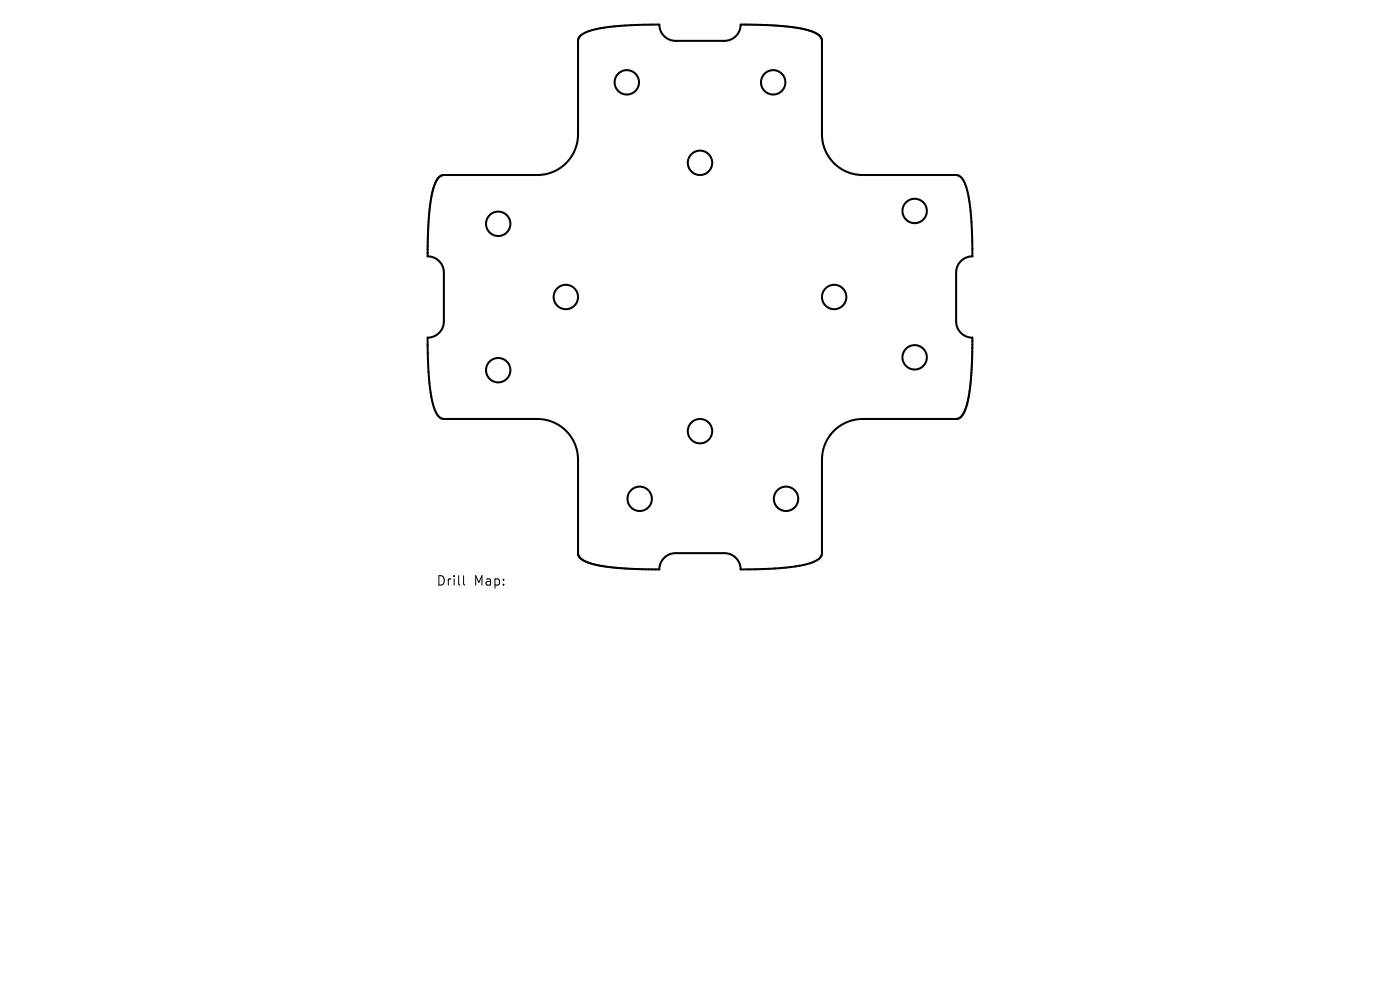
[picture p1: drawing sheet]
<svg xmlns="http://www.w3.org/2000/svg" width="297mm" height="210mm" viewBox="0 0 297 210" stroke-linecap="round" stroke-linejoin="round" font-family="sans-serif">
<defs><g id="words">
<g font-size="2.8">
<text x="92.5" y="124.5">Drill</text>
<text x="100.5" y="124.5">Map:</text>
</g>
</g></defs>
<g fill="none" stroke="#000" stroke-width=".43">
<path d="M93 37.7l.6-.4 .6-.2h20.6a8.6 8.6 0 0 0 7.8-8.6l.1-20.2a4.4 4.4 0 0 1 3.1-2l2.5-.5 3.1-.3 8.5-.3a3.4 3.4 0 0 0 3.4 3.5h10.7a3.5 3.5 0 0 0 3.1-3.5l5.8 .1 4.8 .4a12 12 0 0 1 6.3 2l.4 1v19.8a8.6 8.6 0 0 0 8.6 8.6l20.2 .1a4.4 4.4 0 0 1 2 3.1l.5 2.5 .3 3.1 .3 8.5a3.4 3.4 0 0 0-3.5 3.4l.1 10.7a3.5 3.5 0 0 0 3.4 3.1l-.1 5.8-.4 4.8a12 12 0 0 1-2 6.3l-1 .4h-19.8a8.6 8.6 0 0 0-8.6 8.6l-.1 20.2a4.4 4.4 0 0 1-3.1 2l-2.5 .5-3.1 .3-8.5 .3a3.4 3.4 0 0 0-3.4-3.5l-10.7 .1a3.5 3.5 0 0 0-3.1 3.4l-5.8-.1-4.8-.4a12 12 0 0 1-6.3-2l-.4-1v-19.8a8.6 8.6 0 0 0-8.6-8.6l-20.2-.1a4.4 4.4 0 0 1-2-3.1l-.5-2.5-.3-3.1-.3-8.5a3.4 3.4 0 0 0 3.5-3.4v-10.7a3.5 3.5 0 0 0-3.5-3.1l.1-5.8 .4-4.8a12.7 12.7 0 0 1 1.8-6.1z"/>
<circle cx="133" cy="17.5" r="2.59"/>
<circle cx="164" cy="17.5" r="2.59"/>
<circle cx="148.5" cy="34.5" r="2.59"/>
<circle cx="105.7" cy="47.5" r="2.59"/>
<circle cx="194" cy="44.8" r="2.59"/>
<circle cx="105.7" cy="78.5" r="2.59"/>
<circle cx="120" cy="63" r="2.59"/>
<circle cx="177" cy="63" r="2.59"/>
<circle cx="194" cy="75.8" r="2.59"/>
<circle cx="148.5" cy="91.5" r="2.59"/>
<circle cx="135.7" cy="105.8" r="2.59"/>
<circle cx="166.8" cy="105.8" r="2.59"/>
</g>
<path d="M98.3 122.1v1.7l.3 .3" fill="none" stroke="#000" stroke-width=".21"/>
<use href="#words"/>
</svg>
